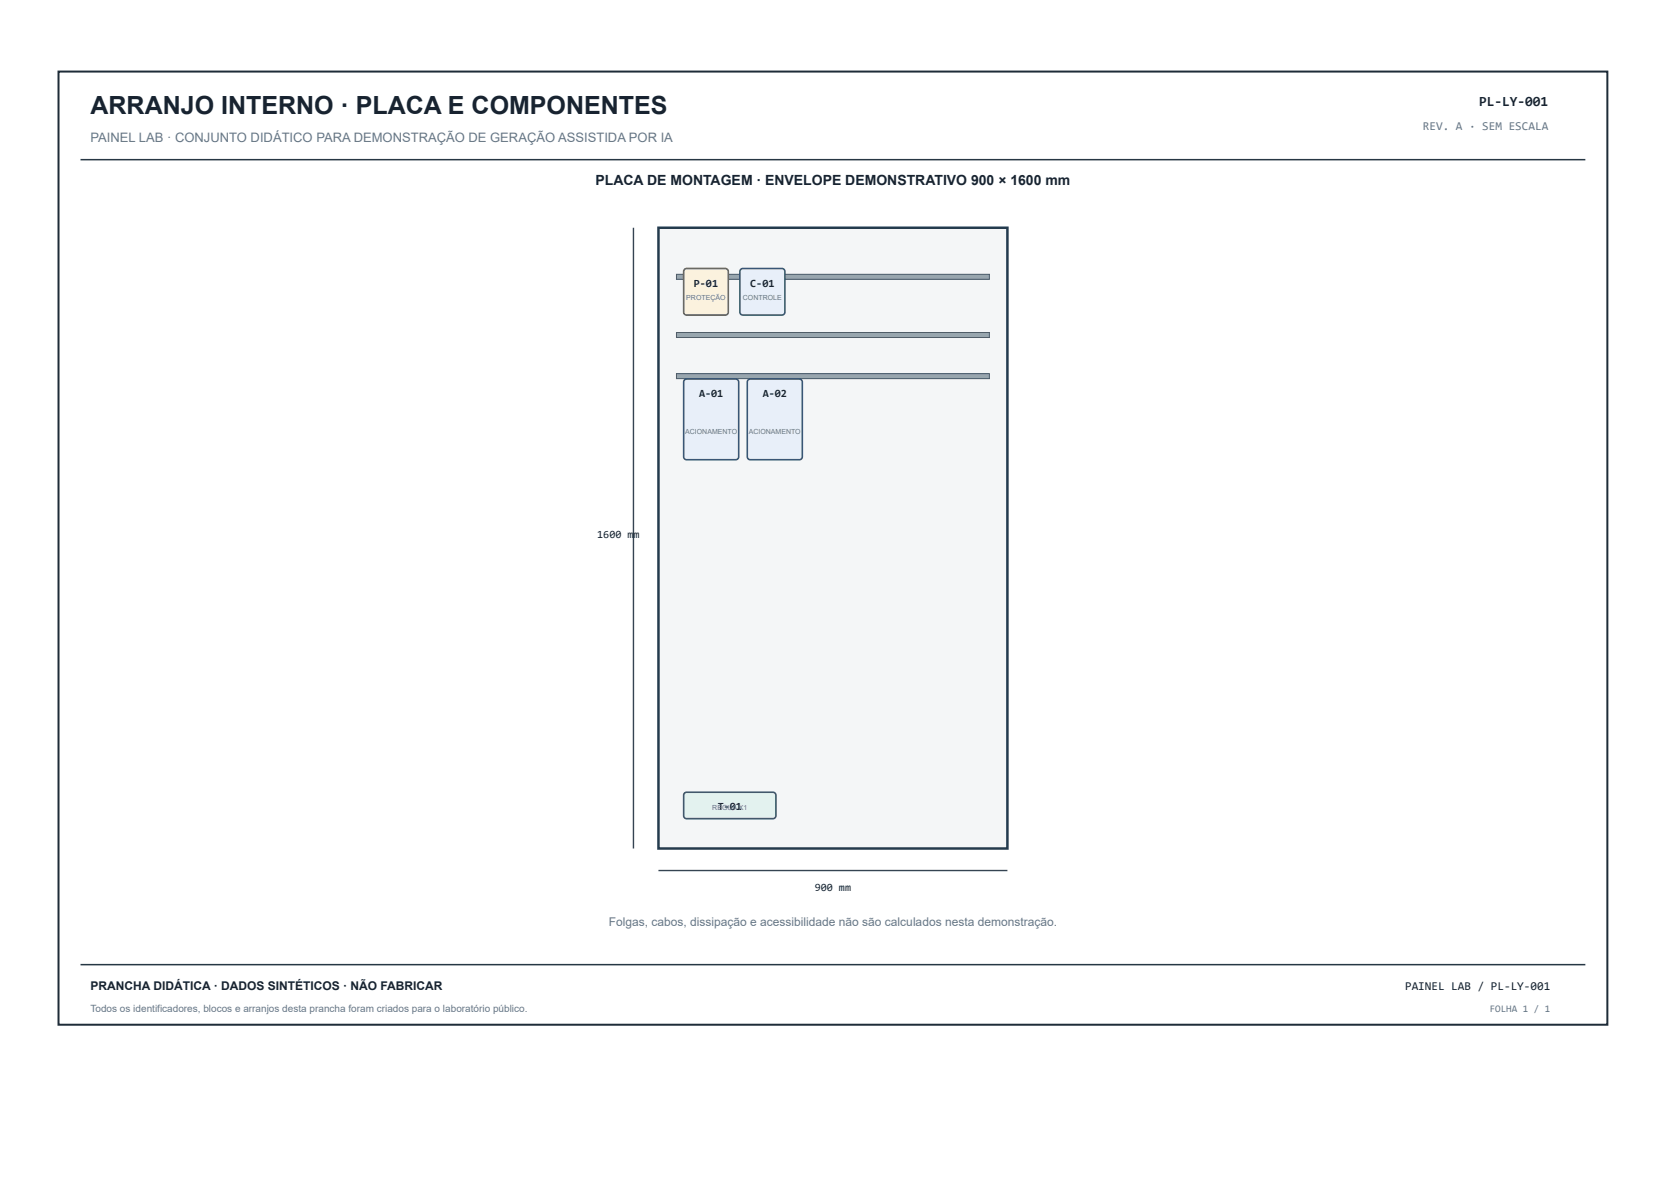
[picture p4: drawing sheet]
<svg xmlns="http://www.w3.org/2000/svg" width="420mm" height="297mm" viewBox="0 0 420 297" stroke-linecap="round" stroke-linejoin="round" font-family="sans-serif">
<defs><g id="words">
<text font-size="6.3" fill="#182330" x="22.8" y="28.7">ARRANJO INTERNO · PLACA E COMPONENTES</text>
<g font-size="3.5" fill="#182330">
<text x="373.3" y="26.6">PL-LY-001</text>
<text x="150.3" y="46.6">PLACA DE MONTAGEM · ENVELOPE DEMONSTRATIVO 900 × 1600 mm</text>
</g>
<text font-size="3.3" fill="#678" x="22.8" y="35.7">PAINEL LAB · CONJUNTO DIDÁTICO PARA DEMONSTRAÇÃO DE GERAÇÃO ASSISTIDA POR IA</text>
<g font-size="3" fill="#678">
<text x="359.1" y="32.7">REV. A · SEM ESCALA</text>
<text x="153.6" y="233.4">Folgas, cabos, dissipação e acessibilidade não são calculados nesta demonstração.</text>
</g>
<g font-size="3" fill="#182330">
<text x="22.8" y="249.6">PRANCHA DIDÁTICA · DADOS SINTÉTICOS · NÃO FABRICAR</text>
<text x="354.6" y="249.6">PAINEL LAB / PL-LY-001</text>
</g>
<g font-size="2.8" fill="#182330">
<text x="175.1" y="72.3">P-01</text>
<text x="189.3" y="72.3">C-01</text>
<text x="176.4" y="100.1">A-01</text>
<text x="192.5" y="100.1">A-02</text>
<text x="150.7" y="135.7">1600 m</text>
<text x="159.9" y="135.7">m</text>
<text x="181.1" y="204.4">T-01</text>
<text x="205.6" y="224.6">900 mm</text>
</g>
<g font-size="2.5" fill="#678">
<text x="22.8" y="255.2">Todos os identificadores, blocos e arranjos desta prancha foram criados para o laboratório público.</text>
<text x="376" y="255.2">FOLHA 1 / 1</text>
</g>
<g font-size="1.8" fill="#678">
<text x="173.2" y="75.7">PROTEÇÃO</text>
<text x="187.5" y="75.7">CONTROLE</text>
<text x="172.9" y="109.4">ACIONAMENTO</text>
<text x="189" y="109.4">ACIONAMENTO</text>
<text x="179.8" y="204.3">RÉGUA X1</text>
</g>
</g></defs>
<path d="M14.8 18h390.9v240.4h-390.9z" fill="none" stroke="#1e2c38" stroke-width=".51"/>
<path d="M20.3 40.3h379.8" fill="none" stroke="#273744" stroke-width=".38"/>
<path d="M166.2 57.4h88v156.6h-88z" fill="#f4f6f7"/>
<path d="M166.2 57.4h88v156.6h-88z" fill="none" stroke="#243b4d" stroke-width=".63" stroke-linecap="butt"/>
<path d="M170.7 69.2h79v1.2h-79z" fill="#98a6ae"/>
<path d="M170.7 69.2h79v1.2h-79z" fill="none" stroke="#4d5e6a" stroke-width=".25"/>
<path d="M170.7 83.9h79v1.2h-79z" fill="#98a6ae"/>
<path d="M170.7 83.9h79v1.2h-79z" fill="none" stroke="#4d5e6a" stroke-width=".25"/>
<path d="M170.7 94.2h79v1.3h-79z" fill="#98a6ae"/>
<path d="M170.7 94.2h79v1.3h-79z" fill="none" stroke="#4d5e6a" stroke-width=".25"/>
<path d="M172.8 67.9l.5-.2h9.7a.76 .76 0 0 1 .8 .8v10.2a.76 .76 0 0 1-.8 .8h-9.7a.76 .76 0 0 1-.8-.8v-10.2z" fill="#fbf2de"/>
<path d="M172.8 67.9l.5-.2h9.7a.76 .76 0 0 1 .8 .8v10.2a.76 .76 0 0 1-.8 .8h-9.7a.76 .76 0 0 1-.8-.8v-10.2z" fill="none" stroke="#86652a" stroke-width=".4"/>
<path d="M186.9 67.9l.6-.2h9.8a.76 .76 0 0 1 .8 .8v10.2a.76 .76 0 0 1-.8 .8h-9.8a.76 .76 0 0 1-.8-.8v-10.2z" fill="#e8eff9"/>
<path d="M186.9 67.9l.6-.2h9.8a.76 .76 0 0 1 .8 .8v10.2a.76 .76 0 0 1-.8 .8h-9.8a.76 .76 0 0 1-.8-.8v-10.2z" fill="none" stroke="#315780" stroke-width=".4"/>
<path d="M172.8 95.8l.5-.2h12.4a.76 .76 0 0 1 .7 .8v18.8a.76 .76 0 0 1-.7 .7h-12.4a.76 .76 0 0 1-.8-.7v-18.8z" fill="#e8eff9"/>
<path d="M172.8 95.8l.5-.2h12.4a.76 .76 0 0 1 .7 .8v18.8a.76 .76 0 0 1-.7 .7h-12.4a.76 .76 0 0 1-.8-.7v-18.8z" fill="none" stroke="#315780" stroke-width=".4"/>
<path d="M188.8 95.8l.6-.2h12.3a.76 .76 0 0 1 .8 .8v18.8a.76 .76 0 0 1-.8 .7h-12.3a.76 .76 0 0 1-.8-.7v-18.8z" fill="#e8eff9"/>
<path d="M188.8 95.8l.6-.2h12.3a.76 .76 0 0 1 .8 .8v18.8a.76 .76 0 0 1-.8 .7h-12.3a.76 .76 0 0 1-.8-.7v-18.8z" fill="none" stroke="#315780" stroke-width=".4"/>
<path d="M172.8 200l.5-.2h21.8a.76 .76 0 0 1 .7 .8v5.1a.76 .76 0 0 1-.7 .8h-21.8a.76 .76 0 0 1-.8-.8v-5.1z" fill="#e3f2ef"/>
<path d="M172.8 200l.5-.2h21.8a.76 .76 0 0 1 .7 .8v5.1a.76 .76 0 0 1-.7 .8h-21.8a.76 .76 0 0 1-.8-.8v-5.1z" fill="none" stroke="#28695f" stroke-width=".4"/>
<path d="M159.9 57.4v156.6M166.2 219.6h88" fill="none" stroke="#354452" stroke-width=".35"/>
<path d="M20.3 243.3h379.8" fill="none" stroke="#263744" stroke-width=".38"/>
<use href="#words"/>
</svg>
